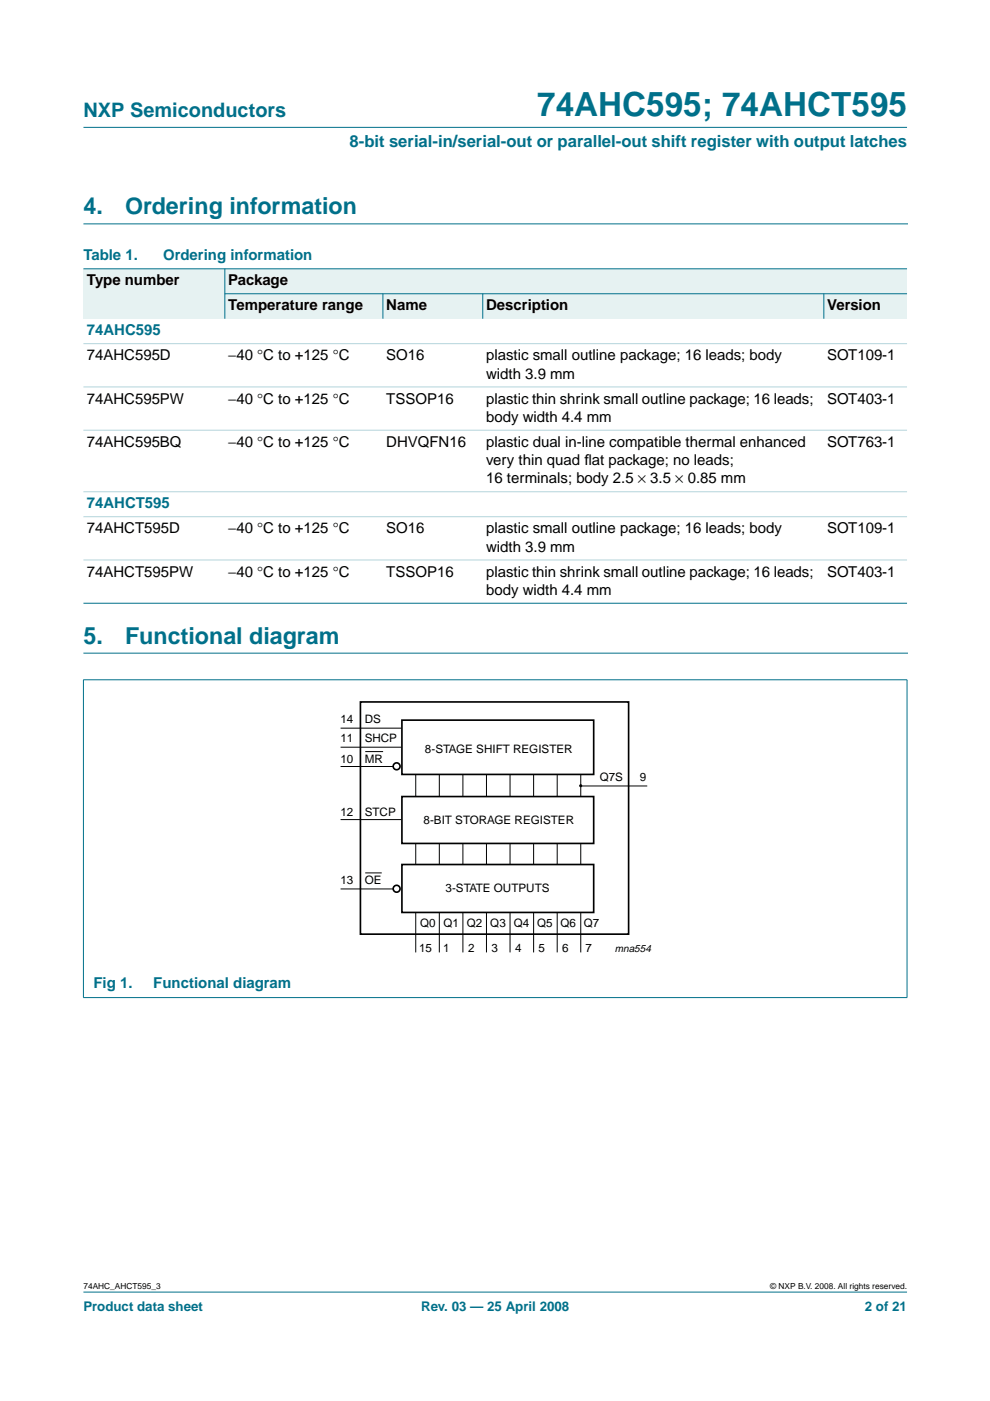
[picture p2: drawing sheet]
<svg xmlns="http://www.w3.org/2000/svg" width="210mm" height="297mm" viewBox="0 0 210 297" stroke-linecap="round" stroke-linejoin="round" font-family="sans-serif">
<defs><g id="words">
<text font-size="7.1" fill="#00708a" x="113.9" y="24.7">74AHC595; 74AHCT595</text>
<g font-size="4.9" fill="#00708a">
<text x="17.7" y="45.5">4.</text>
<text x="26.5" y="45.5">Ordering information</text>
<text x="17.7" y="136.5">5.</text>
<text x="26.5" y="136.5">Functional diagram</text>
</g>
<text font-size="4.2" fill="#00708a" x="17.7" y="24.9">NXP Semiconductors</text>
<text font-size="3.5" fill="#00708a" x="74.1" y="31.1">8-bit serial-in/serial-out or parallel-out shift register with output latches</text>
<g font-size="3.2" fill="#00708a">
<text x="17.7" y="55.2">Table 1.</text>
<text x="34.6" y="55.2">Ordering information</text>
<text x="18.4" y="71.1">74AHC595</text>
<text x="18.4" y="107.8">74AHCT595</text>
<text x="19.8" y="209.4">Fig 1.</text>
<text x="32.5" y="209.4">Functional diagram</text>
</g>
<g font-size="3.2">
<text x="18.4" y="60.5">Type number</text>
<text x="48.4" y="60.5">Package</text>
<text x="48.4" y="65.8">Temperature range</text>
<text x="81.9" y="65.8">Name</text>
<text x="103.1" y="65.8">Description</text>
<text x="175.4" y="65.8">Version</text>
<text x="18.4" y="76.4">74AHC595D</text>
<text x="48.4" y="76.4">−40 °C to +125 °C</text>
<text x="81.9" y="76.4">SO16</text>
<text x="103.1" y="76.4">plastic small outline package; 16 leads; body</text>
<text x="175.4" y="76.4">SOT109-1</text>
<text x="103.1" y="80.3">width 3.9 mm</text>
<text x="18.4" y="85.6">74AHC595PW</text>
<text x="48.4" y="85.6">−40 °C to +125 °C</text>
<text x="81.9" y="85.6">TSSOP16</text>
<text x="103.1" y="85.6">plastic thin shrink small outline package; 16 leads;</text>
<text x="103.1" y="89.4">body width 4.4 mm</text>
<text x="175.4" y="85.6">SOT403-1</text>
<text x="18.4" y="94.7">74AHC595BQ</text>
<text x="48.4" y="94.7">−40 °C to +125 °C</text>
<text x="81.9" y="94.7">DHVQFN16</text>
<text x="103.1" y="94.7">plastic dual in-line compatible thermal enhanced</text>
<text x="175.4" y="94.7">SOT763-1</text>
<text x="103.1" y="98.6">very thin quad f</text>
<text x="123.9" y="98.6">lat package; no leads;</text>
<text x="103.1" y="102.5">16 terminals; body 2.5 × 3.5 × 0.85 mm</text>
<text x="18.4" y="113.1">74AHCT595D</text>
<text x="48.4" y="113.1">−40 °C to +125 °C</text>
<text x="81.9" y="113.1">SO16</text>
<text x="103.1" y="113.1">plastic small outline package; 16 leads; body</text>
<text x="175.4" y="113.1">SOT109-1</text>
<text x="103.1" y="117">width 3.9 mm</text>
<text x="18.4" y="122.3">74AHCT595PW</text>
<text x="48.4" y="122.3">−40 °C to +125 °C</text>
<text x="81.9" y="122.3">TSSOP16</text>
<text x="103.1" y="122.3">plastic thin shrink small outline package; 16 leads;</text>
<text x="175.4" y="122.3">SOT403-1</text>
<text x="103.1" y="126.1">body width 4.4 mm</text>
</g>
<g font-size="2.8" fill="#00708a">
<text x="17.7" y="278">Product data sheet</text>
<text x="89.3" y="278">Rev. 03 — 25 April 2008</text>
<text x="183.4" y="278">2 of 21</text>
</g>
<g font-size="2.5">
<text x="72.2" y="153.4">14</text>
<text x="77.3" y="153.4">DS</text>
<text x="72.2" y="157.4">11</text>
<text x="72.2" y="161.7">10</text>
<text x="77.3" y="157.4">SHCP</text>
<text x="77.3" y="161.7">MR</text>
<text x="90.1" y="159.5">8-STAGE SHIFT REGISTER</text>
<text x="127.1" y="165.6">Q7S</text>
<text x="135.7" y="165.6">9</text>
<text x="72.2" y="172.9">12</text>
<text x="77.3" y="172.9">STCP</text>
<text x="89.8" y="174.7">8-BIT STORAGE REGISTER</text>
<text x="72.2" y="187.5">13</text>
<text x="77.3" y="187.5">OE</text>
<text x="94.5" y="189.2">3-STATE OUTPUTS</text>
<text x="89.1" y="196.6">Q0</text>
<text x="94" y="196.6">Q1</text>
<text x="99" y="196.6">Q2</text>
<text x="104" y="196.6">Q3</text>
<text x="108.9" y="196.6">Q4</text>
<text x="113.9" y="196.6">Q5</text>
<text x="118.8" y="196.6">Q6</text>
<text x="123.8" y="196.6">Q7</text>
<text x="88.9" y="201.8">15</text>
<text x="94" y="201.8">1</text>
<text x="99.3" y="201.8">2</text>
<text x="104.2" y="201.8">3</text>
<text x="109.2" y="201.8">4</text>
<text x="114.2" y="201.8">5</text>
<text x="119.2" y="201.8">6</text>
<text x="124.2" y="201.8">7</text>
</g>
<text font-size="2.2" x="130.4" y="201.9">mna554</text>
<g font-size="1.8">
<text x="17.7" y="273.4">74AHC_AHCT595_3</text>
<text x="163.3" y="273.4">© NXP B.V. 2008. All rights reserved.</text>
</g>
</g></defs>
<g fill="#00708a" stroke="#00708a" stroke-width=".21">
<path d="M17.7 273.9h174.6z"/>
<path d="M17.7 27h174.6z"/>
</g>
<path d="M17.7 47.5h174.7M17.7 138.5h174.7" fill="none" stroke="#00708a" stroke-width=".21"/>
<g fill="#e6f2f2">
<path d="M17.7 57h30v10.6h-30z" fill-rule="evenodd"/>
<path d="M47.7 57h144.6v5.3h-144.6z" fill-rule="evenodd"/>
<path d="M47.7 62.3h33.5v5.3h-33.5z" fill-rule="evenodd"/>
<path d="M81.2 62.3h21.2v5.3h-21.2z" fill-rule="evenodd"/>
<path d="M102.4 62.3h72.3v5.3h-72.3z" fill-rule="evenodd"/>
<path d="M174.7 62.3h17.6v5.3h-17.6z" fill-rule="evenodd"/>
</g>
<g fill="#00708a" stroke="#00708a" stroke-width=".21">
<path d="M47.7 56.9v10.7z"/>
<path d="M81.2 62.2v5.4z"/>
<path d="M102.4 62.2v5.4z"/>
<path d="M174.7 62.2v5.4z"/>
<path d="M17.7 57h174.6z"/>
<path d="M47.6 62.3h144.7z"/>
<path d="M17.7 127.9h174.6z"/>
<path d="M17.7 144.2v67.3z"/>
<path d="M192.3 144.2v67.3z"/>
<path d="M17.6 144.1h174.8z"/>
<path d="M17.6 211.5h174.8z"/>
</g>
<g fill="#b3d4db" stroke="#b3d4db" stroke-width=".21">
<path d="M17.7 72.9h174.6z"/>
<path d="M17.7 82h174.6z"/>
<path d="M17.7 91.2h174.6z"/>
<path d="M17.7 104.3h174.6z"/>
<path d="M17.7 109.6h174.6z"/>
<path d="M17.7 118.7h174.6z"/>
</g>
<g fill="none" stroke="#000" stroke-width=".35">
<path d="M76.4 148.8h56.9v49.3h-56.9zM85.2 152.7h40.7v11.5h-40.7zM85.2 168.9h40.7v9.9h-40.7zM85.2 183.3h40.7v10.2h-40.7z"/>
<circle cx="84.1" cy="162.5" r=".73"/>
<circle cx="84.1" cy="188.4" r=".73"/>
</g>
<g fill="none" stroke="#000" stroke-width=".21">
<path d="M72.2 154.4h12.9M72.2 158.4h12.9M77.4 159.4h3.8M72.2 173.8h12.9M72.2 162.5h11.2M88.1 164.3v4.5M88.1 178.9v4.4M93.1 164.3v4.5M93.1 178.9v4.4M98.1 164.3v4.5M98.1 178.9v4.4M103.1 164.3v4.5"/>
<path d="M103.1 178.9v4.4M108.1 164.3v4.5M108.1 178.9v4.4M113.1 164.3v4.5M113.1 178.9v4.4M118.1 164.3v4.5M118.1 178.9v4.4M123.1 164.3v4.5M123.1 178.9v4.4M123.2 166.6h14M72.2 188.5h11.2M77.4 185.1h3.5"/>
<path d="M88.1 193.4v8.5M93.1 193.4v8.5M98.1 193.4v8.5M103.1 193.4v8.5M108.1 193.4v8.5M113.1 193.4v8.5M118.1 193.4v8.5M123.1 193.4v8.5"/>
</g>
<circle cx="123.1" cy="166.6" r=".33" fill="#000"/>
<use href="#words"/>
</svg>
